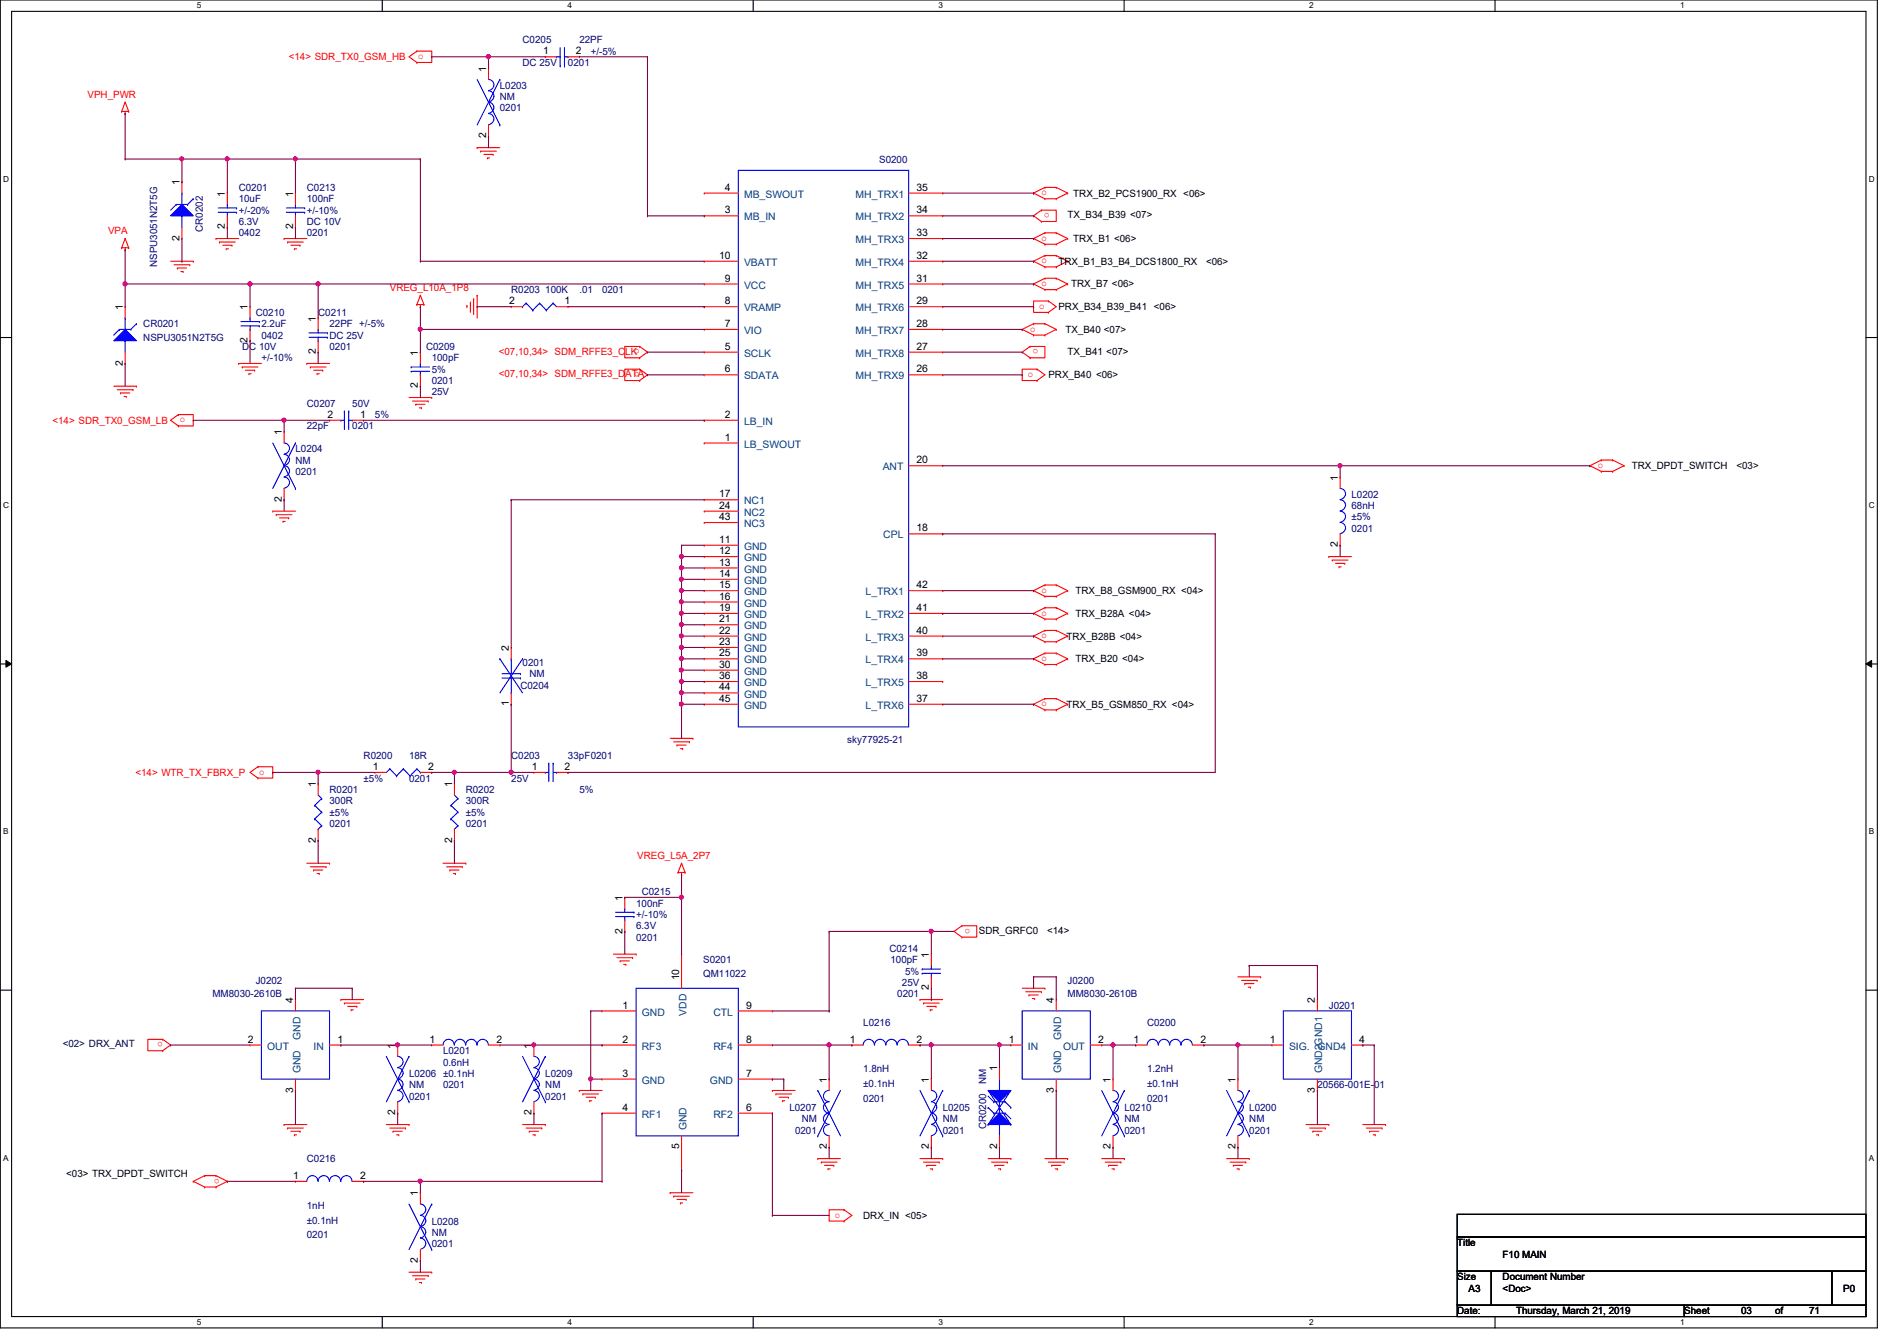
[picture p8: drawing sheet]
<svg xmlns="http://www.w3.org/2000/svg" width="297mm" height="210mm" viewBox="0 0 297 210" stroke-linecap="round" stroke-linejoin="round" font-family="sans-serif">
<defs><g id="words">
<g font-size="1.6" fill="#f00">
<text x="45.2" y="9.4">&lt;14&gt; SDR_TX0_GSM_HB</text>
<text x="65.5" y="9.2">o</text>
<text x="13.7" y="15.3">VPH_PWR</text>
<text x="163.1" y="30.6">o</text>
<text x="164.3" y="33.4" transform="rotate(180 164.3 33.4)">o</text>
<text x="16.9" y="36.7">VPA</text>
<text x="163.1" y="41.2">o</text>
<text x="163.1" y="37.7">o</text>
<text x="61" y="45.6">VREG_L10A_1P8</text>
<text x="163.1" y="44.8">o</text>
<text x="161.3" y="51.9">o</text>
<text x="162.7" y="48.3">o</text>
<text x="78.1" y="55.5">&lt;07,10,34&gt; SDM_RFFE3_CLK</text>
<text x="78.1" y="59.1">&lt;07,10,34&gt; SDM_RFFE3_DATA</text>
<text x="100.2" y="54.7" transform="rotate(180 100.2 54.7)">o</text>
<text x="100.2" y="58.3" transform="rotate(180 100.2 58.3)">o</text>
<text x="160.9" y="59">o</text>
<text x="162.6" y="54.7" transform="rotate(180 162.6 54.7)">o</text>
<text x="8.2" y="66.3">&lt;14&gt; SDR_TX0_GSM_LB</text>
<text x="28.1" y="66.1">o</text>
<text x="250.2" y="73.2">o</text>
<text x="163.1" y="92.8">o</text>
<text x="163.1" y="96.4">o</text>
<text x="163.1" y="99.9">o</text>
<text x="163.1" y="103.5">o</text>
<text x="163.1" y="110.6">o</text>
<text x="21.2" y="121.5">&lt;14&gt; WTR_TX_FBRX_P</text>
<text x="40.6" y="121.2">o</text>
<text x="99.8" y="134.5">VREG_L5A_2P7</text>
<text x="151.9" y="145.4" transform="rotate(180 151.9 145.4)">o</text>
<text x="25.5" y="163.2" transform="rotate(180 25.5 163.2)">o</text>
<text x="34.4" y="184.5" transform="rotate(180 34.4 184.5)">o</text>
<text x="130.7" y="190.6">o</text>
</g>
<g font-size="1.6">
<text x="76.1" y="11.2" transform="rotate(-90 76.1 11.2)">1</text>
<text x="85" y="8.5">1</text>
<text x="90.2" y="8.5">2</text>
<text x="76.1" y="21.7" transform="rotate(-90 76.1 21.7)">2</text>
<text x="28.1" y="29" transform="rotate(-90 28.1 29)">1</text>
<text x="113.5" y="29.8">4</text>
<text x="143.5" y="29.8">35</text>
<text x="35.2" y="35.9" transform="rotate(-90 35.2 35.9)">2</text>
<text x="35.2" y="30.8" transform="rotate(-90 35.2 30.8)">1</text>
<text x="45.9" y="35.9" transform="rotate(-90 45.9 35.9)">2</text>
<text x="45.9" y="30.8" transform="rotate(-90 45.9 30.8)">1</text>
<text x="113.5" y="33.4">3</text>
<text x="143.5" y="33.4">34</text>
<text x="167.2" y="34.2">TX_B34_B39 &lt;07&gt;</text>
<text x="168.1" y="30.8">TRX_B2_PCS1900_RX &lt;06&gt;</text>
<text x="28.1" y="37.7" transform="rotate(-90 28.1 37.7)">2</text>
<text x="112.6" y="40.5">10</text>
<text x="143.5" y="37">33</text>
<text x="143.5" y="40.5">32</text>
<text x="165.7" y="41.4">TRX_B1_B3_B4_DCS1800_RX</text>
<text x="168.1" y="37.9">TRX_B1 &lt;06&gt;</text>
<text x="188.8" y="41.4">&lt;06&gt;</text>
<text x="79.7" y="47.6">2</text>
<text x="88.4" y="47.6">1</text>
<text x="113.5" y="47.6">8</text>
<text x="113.5" y="44.1">9</text>
<text x="143.5" y="44.1">31</text>
<text x="143.5" y="47.6">29</text>
<text x="167.7" y="45">TRX_B7 &lt;06&gt;</text>
<text x="19.2" y="48.6" transform="rotate(-90 19.2 48.6)">1</text>
<text x="38.8" y="53.7" transform="rotate(-90 38.8 53.7)">2</text>
<text x="38.8" y="48.6" transform="rotate(-90 38.8 48.6)">1</text>
<text x="49.4" y="50.3" transform="rotate(-90 49.4 50.3)">1</text>
<text x="113.5" y="51.2">7</text>
<text x="143.5" y="51.2">28</text>
<text x="165.7" y="48.6">PRX_B34_B39_B41 &lt;06&gt;</text>
<text x="166.8" y="52.1">TX_B40 &lt;07&gt;</text>
<text x="19.2" y="57.2" transform="rotate(-90 19.2 57.2)">2</text>
<text x="49.4" y="55.5" transform="rotate(-90 49.4 55.5)">2</text>
<text x="65.4" y="55.7" transform="rotate(-90 65.4 55.7)">1</text>
<text x="113.5" y="54.7">5</text>
<text x="113.5" y="58.3">6</text>
<text x="143.5" y="54.7">27</text>
<text x="143.5" y="58.3">26</text>
<text x="164.2" y="59.2">PRX_B40 &lt;06&gt;</text>
<text x="167.2" y="55.5">TX_B41 &lt;07&gt;</text>
<text x="51.3" y="65.4">2</text>
<text x="56.4" y="65.4">1</text>
<text x="65.4" y="60.8" transform="rotate(-90 65.4 60.8)">2</text>
<text x="113.5" y="65.4">2</text>
<text x="44.1" y="68.1" transform="rotate(-90 44.1 68.1)">1</text>
<text x="113.5" y="69">1</text>
<text x="112.6" y="77.9">17</text>
<text x="143.5" y="72.5">20</text>
<text x="209.5" y="75.2" transform="rotate(-90 209.5 75.2)">1</text>
<text x="255.5" y="73.4">TRX_DPDT_SWITCH</text>
<text x="271.9" y="73.4">&lt;03&gt;</text>
<text x="44.1" y="78.6" transform="rotate(-90 44.1 78.6)">2</text>
<text x="112.6" y="79.6">24</text>
<text x="112.6" y="81.4">43</text>
<text x="143.5" y="83.2">18</text>
<text x="112.6" y="85">11</text>
<text x="112.6" y="86.7">12</text>
<text x="112.6" y="88.5">13</text>
<text x="209.5" y="85.7" transform="rotate(-90 209.5 85.7)">2</text>
<text x="112.6" y="90.3">14</text>
<text x="112.6" y="92.1">15</text>
<text x="112.6" y="93.9">16</text>
<text x="112.6" y="95.6">19</text>
<text x="143.5" y="92.1">42</text>
<text x="143.5" y="95.6">41</text>
<text x="168.4" y="93">TRX_B8_GSM900_RX &lt;04&gt;</text>
<text x="79.7" y="101.9" transform="rotate(-90 79.7 101.9)">2</text>
<text x="112.6" y="97.4">21</text>
<text x="112.6" y="99.2">22</text>
<text x="112.6" y="101">23</text>
<text x="143.5" y="99.2">40</text>
<text x="167" y="100.1">TRX_B28B &lt;04&gt;</text>
<text x="168.4" y="96.6">TRX_B28A &lt;04&gt;</text>
<text x="112.6" y="102.7">25</text>
<text x="112.6" y="104.5">30</text>
<text x="112.6" y="106.3">36</text>
<text x="143.5" y="102.7">39</text>
<text x="143.5" y="106.3">38</text>
<text x="168.4" y="103.7">TRX_B20 &lt;04&gt;</text>
<text x="79.7" y="110.6" transform="rotate(-90 79.7 110.6)">1</text>
<text x="112.6" y="108.1">44</text>
<text x="112.6" y="109.9">45</text>
<text x="143.5" y="109.9">37</text>
<text x="167" y="110.8">TRX_B5_GSM850_RX &lt;04&gt;</text>
<text x="49.4" y="123.2" transform="rotate(-90 49.4 123.2)">1</text>
<text x="58.4" y="120.5">1</text>
<text x="67.1" y="120.5">2</text>
<text x="70.8" y="123.2" transform="rotate(-90 70.8 123.2)">1</text>
<text x="83.3" y="120.5">1</text>
<text x="88.4" y="120.5">2</text>
<text x="49.4" y="131.9" transform="rotate(-90 49.4 131.9)">2</text>
<text x="70.8" y="131.9" transform="rotate(-90 70.8 131.9)">2</text>
<text x="97.4" y="141" transform="rotate(-90 97.4 141)">1</text>
<text x="97.4" y="146.1" transform="rotate(-90 97.4 146.1)">2</text>
<text x="145.5" y="149.9" transform="rotate(-90 145.5 149.9)">1</text>
<text x="153.3" y="146.2">SDR_GRFC0</text>
<text x="164" y="146.2">&lt;14&gt;</text>
<text x="106.3" y="153.5" transform="rotate(-90 106.3 153.5)">10</text>
<text x="145.5" y="155" transform="rotate(-90 145.5 155)">2</text>
<text x="45.9" y="157" transform="rotate(-90 45.9 157)">4</text>
<text x="97.5" y="157.9">1</text>
<text x="116.8" y="157.9">9</text>
<text x="165" y="157" transform="rotate(-90 165 157)">4</text>
<text x="205.9" y="157" transform="rotate(-90 205.9 157)">2</text>
<text x="38.8" y="163.2">2</text>
<text x="52.8" y="163.2">1</text>
<text x="61.9" y="164.1" transform="rotate(-90 61.9 164.1)">1</text>
<text x="67.3" y="163.2">1</text>
<text x="77.7" y="163.2">2</text>
<text x="83.2" y="164.1" transform="rotate(-90 83.2 164.1)">1</text>
<text x="97.5" y="163.2">2</text>
<text x="116.8" y="163.2">8</text>
<text x="133.1" y="163.2">1</text>
<text x="143.5" y="163.2">2</text>
<text x="156.1" y="167.7" transform="rotate(-90 156.1 167.7)">1</text>
<text x="157.9" y="163.2">1</text>
<text x="172" y="163.2">2</text>
<text x="177.5" y="163.2">1</text>
<text x="188" y="163.2">2</text>
<text x="198.8" y="163.2">1</text>
<text x="212.8" y="163.2">4</text>
<text x="45.9" y="171" transform="rotate(-90 45.9 171)">3</text>
<text x="97.5" y="168.5">3</text>
<text x="97.5" y="173.9">4</text>
<text x="116.8" y="173.9">6</text>
<text x="116.8" y="168.5">7</text>
<text x="129.5" y="169.5" transform="rotate(-90 129.5 169.5)">1</text>
<text x="145.5" y="169.5" transform="rotate(-90 145.5 169.5)">1</text>
<text x="165" y="171" transform="rotate(-90 165 171)">3</text>
<text x="173.9" y="169.5" transform="rotate(-90 173.9 169.5)">1</text>
<text x="193.5" y="169.5" transform="rotate(-90 193.5 169.5)">1</text>
<text x="205.9" y="171" transform="rotate(-90 205.9 171)">3</text>
<text x="61.9" y="174.6" transform="rotate(-90 61.9 174.6)">2</text>
<text x="83.2" y="174.6" transform="rotate(-90 83.2 174.6)">2</text>
<text x="106.3" y="179.9" transform="rotate(-90 106.3 179.9)">5</text>
<text x="129.5" y="179.9" transform="rotate(-90 129.5 179.9)">2</text>
<text x="145.5" y="179.9" transform="rotate(-90 145.5 179.9)">2</text>
<text x="156.1" y="179.9" transform="rotate(-90 156.1 179.9)">2</text>
<text x="173.9" y="179.9" transform="rotate(-90 173.9 179.9)">2</text>
<text x="193.5" y="179.9" transform="rotate(-90 193.5 179.9)">2</text>
<text x="10.4" y="184.2">&lt;03&gt; TRX_DPDT_SWITCH</text>
<text x="45.9" y="184.5">1</text>
<text x="56.4" y="184.5">2</text>
<text x="65.4" y="187.2" transform="rotate(-90 65.4 187.2)">1</text>
<text x="135.2" y="190.8">DRX_IN &lt;05&gt;</text>
<text x="65.4" y="197.7" transform="rotate(-90 65.4 197.7)">2</text>
<text x="228.2" y="195.1">Title</text>
<text x="235.3" y="196.8">F10 MAIN</text>
<text x="228.2" y="200.4">Size</text>
<text x="230" y="202.2">A3</text>
<text x="235.3" y="202.2">&lt;Doc&gt;</text>
<text x="235.3" y="200.4">Document Number</text>
<text x="288.6" y="202.2">P0</text>
<text x="228.2" y="205.7">Date:</text>
<text x="237.4" y="205.7">Thursday, March 21, 2019</text>
<text x="263.7" y="205.7">Sheet</text>
<text x="272.6" y="205.7">03</text>
<text x="278" y="205.7">of</text>
<text x="283.3" y="205.7">71</text>
</g>
<g font-size="1.6" fill="#000080">
<text x="81.8" y="10.3">DC 25V</text>
<text x="81.8" y="6.8">C0205</text>
<text x="88.9" y="10.3">0201</text>
<text x="90.7" y="6.8">22PF</text>
<text x="92.5" y="8.6">+/-5%</text>
<text x="78.3" y="13.9">L0203</text>
<text x="78.3" y="15.7">NM</text>
<text x="78.3" y="17.4">0201</text>
<text x="37.4" y="29.9">C0201</text>
<text x="48" y="29.9">C0213</text>
<text x="137.7" y="25.4">S0200</text>
<text x="37.4" y="31.7">10uF</text>
<text x="37.4" y="35.2">6.3V</text>
<text x="37.4" y="33.4">+/-20%</text>
<text x="48" y="31.7">100nF</text>
<text x="48" y="35.2">DC 10V</text>
<text x="48" y="33.4">+/-10%</text>
<text x="24.6" y="41.8" transform="rotate(-90 24.6 41.8)">NSPU3051N2T5G</text>
<text x="31.7" y="36.3" transform="rotate(-90 31.7 36.3)">CR0202</text>
<text x="37.4" y="37">0402</text>
<text x="48" y="37">0201</text>
<text x="80" y="45.9">R0203 100K</text>
<text x="90.7" y="45.9">.01</text>
<text x="94.3" y="45.9">0201</text>
<text x="22.4" y="51.2">CR0201</text>
<text x="22.4" y="53.3">NSPU3051N2T5G</text>
<text x="40" y="49.4">C0210</text>
<text x="40.9" y="51.2">2.2uF</text>
<text x="40.9" y="53">0402</text>
<text x="49.8" y="49.4">C0211</text>
<text x="51.6" y="51.2">22PF +/-5%</text>
<text x="51.6" y="53">DC 25V</text>
<text x="37.9" y="54.8">DC 10V</text>
<text x="40.9" y="56.6">+/-10%</text>
<text x="51.6" y="54.8">0201</text>
<text x="66.7" y="54.8">C0209</text>
<text x="67.6" y="56.6">100pF</text>
<text x="67.6" y="58.3">5%</text>
<text x="48" y="63.7">C0207</text>
<text x="55.2" y="63.7">50V</text>
<text x="58.7" y="65.4">5%</text>
<text x="67.6" y="60.1">0201</text>
<text x="67.6" y="61.9">25V</text>
<text x="46.3" y="70.8">L0204</text>
<text x="48" y="67.2">22pF</text>
<text x="55.2" y="67.2">0201</text>
<text x="46.3" y="72.6">NM</text>
<text x="46.3" y="74.3">0201</text>
<text x="211.6" y="77.9">L0202</text>
<text x="211.6" y="79.7">68nH</text>
<text x="211.6" y="81.4">±5%</text>
<text x="211.6" y="83.2">0201</text>
<text x="81.5" y="107.8">C0204</text>
<text x="81.8" y="104.2">0201</text>
<text x="82.9" y="106">NM</text>
<text x="56.9" y="118.8">R0200</text>
<text x="64" y="118.8">18R</text>
<text x="80" y="118.8">C0203</text>
<text x="88.9" y="118.8">33pF0201</text>
<text x="132.7" y="116.3">sky77925-21</text>
<text x="51.6" y="124.1">R0201</text>
<text x="51.6" y="125.9">300R</text>
<text x="56.9" y="122.3">±5%</text>
<text x="64" y="122.3">0201</text>
<text x="72.9" y="124.1">R0202</text>
<text x="72.9" y="125.9">300R</text>
<text x="80" y="122.3">25V</text>
<text x="90.7" y="124.1">5%</text>
<text x="51.6" y="127.7">±5%</text>
<text x="51.6" y="129.5">0201</text>
<text x="72.9" y="127.7">±5%</text>
<text x="72.9" y="129.5">0201</text>
<text x="99.6" y="141.9">100nF</text>
<text x="99.6" y="143.7">+/-10%</text>
<text x="100.5" y="140.1">C0215</text>
<text x="99.6" y="147.2">0201</text>
<text x="99.6" y="145.5">6.3V</text>
<text x="139.3" y="149">C0214</text>
<text x="40" y="154">J0202</text>
<text x="110.1" y="150.8">S0201</text>
<text x="110.1" y="152.9">QM11022</text>
<text x="139.4" y="150.8">100pF</text>
<text x="141.2" y="154.3">25V</text>
<text x="141.7" y="152.6">5%</text>
<text x="167.2" y="154">J0200</text>
<text x="33.3" y="156.1">MM8030-2610B</text>
<text x="135.2" y="160.6">L0216</text>
<text x="140.5" y="156.1">0201</text>
<text x="167.2" y="156.1">MM8030-2610B</text>
<text x="179.6" y="160.6">C0200</text>
<text x="208.1" y="157.9">J0201</text>
<text x="69.4" y="165">L0201</text>
<text x="69.4" y="166.8">0.6nH</text>
<text x="135.2" y="167.9">1.8nH</text>
<text x="179.6" y="167.9">1.2nH</text>
<text x="64" y="168.6">L0206 ±0.1nH</text>
<text x="64" y="170.3">NM</text>
<text x="64" y="172.1">0201</text>
<text x="69.4" y="170.3">0201</text>
<text x="85.4" y="168.6">L0209</text>
<text x="85.4" y="170.3">NM</text>
<text x="85.4" y="172.1">0201</text>
<text x="123.6" y="173.9">L0207</text>
<text x="135.2" y="170.2">±0.1nH</text>
<text x="135.2" y="172.5">0201</text>
<text x="147.6" y="173.9">L0205</text>
<text x="154.4" y="169.6" transform="rotate(-90 154.4 169.6)">NM</text>
<text x="176.1" y="173.9">L0210</text>
<text x="179.6" y="170.2">±0.1nH</text>
<text x="179.6" y="172.5">0201</text>
<text x="195.6" y="173.9">L0200</text>
<text x="206.3" y="170.3">20566-001E-01</text>
<text x="124.5" y="177.5">0201</text>
<text x="125.6" y="175.7">NM</text>
<text x="147.6" y="175.7">NM</text>
<text x="147.6" y="177.5">0201</text>
<text x="154.4" y="176.7" transform="rotate(-90 154.4 176.7)">CR0200</text>
<text x="176.1" y="175.7">NM</text>
<text x="176.1" y="177.5">0201</text>
<text x="195.6" y="175.7">NM</text>
<text x="195.6" y="177.5">0201</text>
<text x="48" y="181.9">C0216</text>
<text x="48" y="189.2">1nH</text>
<text x="48" y="191.5">±0.1nH</text>
<text x="67.6" y="191.7">L0208</text>
<text x="48" y="193.8">0201</text>
<text x="67.6" y="193.5">NM</text>
<text x="67.6" y="195.2">0201</text>
</g>
<g font-size="1.6" fill="#004080">
<text x="116.5" y="34.5">MB_IN</text>
<text x="116.5" y="30.9">MB_SWOUT</text>
<text x="134" y="30.9">MH_TRX1</text>
<text x="134" y="34.5">MH_TRX2</text>
<text x="116.5" y="41.6">VBATT</text>
<text x="134" y="38.1">MH_TRX3</text>
<text x="134" y="41.6">MH_TRX4</text>
<text x="116.5" y="45.2">VCC</text>
<text x="134" y="45.2">MH_TRX5</text>
<text x="116.5" y="52.3">VIO</text>
<text x="116.5" y="48.7">VRAMP</text>
<text x="134" y="48.7">MH_TRX6</text>
<text x="134" y="52.3">MH_TRX7</text>
<text x="116.5" y="55.8">SCLK</text>
<text x="116.5" y="59.4">SDATA</text>
<text x="134" y="55.8">MH_TRX8</text>
<text x="134" y="59.4">MH_TRX9</text>
<text x="116.5" y="70.1">LB_SWOUT</text>
<text x="116.5" y="66.5">LB_IN</text>
<text x="138.2" y="73.6">ANT</text>
<text x="116.5" y="79">NC1</text>
<text x="116.5" y="80.7">NC2</text>
<text x="116.5" y="82.5">NC3</text>
<text x="116.5" y="86.1">GND</text>
<text x="116.5" y="87.8">GND</text>
<text x="116.5" y="89.6">GND</text>
<text x="138.3" y="84.3">CPL</text>
<text x="116.5" y="91.4">GND</text>
<text x="116.5" y="93.2">GND</text>
<text x="116.5" y="95">GND</text>
<text x="135.5" y="93.2">L_TRX1</text>
<text x="116.5" y="96.7">GND</text>
<text x="116.5" y="98.5">GND</text>
<text x="116.5" y="100.3">GND</text>
<text x="135.5" y="96.7">L_TRX2</text>
<text x="135.5" y="100.3">L_TRX3</text>
<text x="116.5" y="102.1">GND</text>
<text x="116.5" y="103.8">GND</text>
<text x="116.5" y="105.6">GND</text>
<text x="116.5" y="107.4">GND</text>
<text x="135.5" y="103.8">L_TRX4</text>
<text x="135.5" y="107.4">L_TRX5</text>
<text x="116.5" y="109.2">GND</text>
<text x="116.5" y="111">GND</text>
<text x="135.5" y="111">L_TRX6</text>
<text x="100.5" y="159">GND</text>
<text x="107.5" y="159" transform="rotate(-90 107.5 159)">VDD</text>
<text x="111.7" y="159">CTL</text>
<text x="41.8" y="164.3">OUT</text>
<text x="47" y="162.8" transform="rotate(-90 47 162.8)">GND</text>
<text x="49.1" y="164.3">IN</text>
<text x="100.5" y="164.3">RF3</text>
<text x="111.7" y="164.3">RF4</text>
<text x="160.9" y="164.3">IN</text>
<text x="166.2" y="162.8" transform="rotate(-90 166.2 162.8)">GND</text>
<text x="166.5" y="164.3">OUT</text>
<text x="201.8" y="164.3">SIG.</text>
<text x="206.3" y="164.3">GND4</text>
<text x="47" y="168" transform="rotate(-90 47 168)">GND</text>
<text x="100.5" y="169.6">GND</text>
<text x="111.2" y="169.6">GND</text>
<text x="166.2" y="168" transform="rotate(-90 166.2 168)">GND</text>
<text x="207" y="168" transform="rotate(-90 207 168)">GND2GND1</text>
<text x="100.5" y="175">RF1</text>
<text x="107.5" y="176.9" transform="rotate(-90 107.5 176.9)">GND</text>
<text x="111.7" y="175">RF2</text>
</g>
<text font-size="1.6" fill="#000040" x="9.8" y="164">&lt;02&gt; DRX_ANT</text>
<g font-size="1.3">
<text x="30.8" y="1.3">5</text>
<text x="88.9" y="1.3">4</text>
<text x="146.9" y="1.3">3</text>
<text x="205" y="1.3">2</text>
<text x="263.1" y="1.3">1</text>
<text x=".5" y="28.4">D</text>
<text x="292.6" y="28.4">D</text>
<text x=".5" y="79.5">C</text>
<text x="292.6" y="79.5">C</text>
<text x=".5" y="130.6">B</text>
<text x="292.6" y="130.6">B</text>
<text x=".5" y="181.7">A</text>
<text x="292.6" y="181.7">A</text>
<text x="30.8" y="207.4">5</text>
<text x="88.9" y="207.4">4</text>
<text x="146.9" y="207.4">3</text>
<text x="205" y="207.4">2</text>
<text x="263.1" y="207.4">1</text>
</g>
</g></defs>
<path d="M0 0h294v207.9h-294zM1.8 1.8h290.4v204.3h-290.4z" fill="none" stroke="#000" stroke-width=".17"/>
<g fill="#fff">
<path d="M30.8 .2h.7v1.4h-.7z"/>
<path d="M30.8 206.2h.7v1.4h-.7z"/>
</g>
<path d="M59.9 0v1.8M59.9 206.1v1.8" fill="none" stroke="#000" stroke-width=".17"/>
<g fill="#fff">
<path d="M88.9 .2h.6v1.4h-.6z"/>
<path d="M88.9 206.2h.6v1.4h-.6z"/>
</g>
<path d="M117.9 0v1.8M117.9 206.1v1.8" fill="none" stroke="#000" stroke-width=".17"/>
<g fill="#fff">
<path d="M146.9 .2h.7v1.4h-.7z"/>
<path d="M146.9 206.2h.7v1.4h-.7z"/>
</g>
<path d="M176 0v1.8M176 206.1v1.8" fill="none" stroke="#000" stroke-width=".17"/>
<g fill="#fff">
<path d="M205 .2h.7v1.4h-.7z"/>
<path d="M205 206.2h.7v1.4h-.7z"/>
</g>
<path d="M234.1 0v1.8M234.1 206.1v1.8" fill="none" stroke="#000" stroke-width=".17"/>
<g fill="#fff">
<path d="M263.1 .2h.7v1.4h-.7z"/>
<path d="M263.1 206.2h.7v1.4h-.7z"/>
<path d="M.5 27.3h.9v1.4h-.9z"/>
<path d="M292.6 27.3h.9v1.4h-.9z"/>
<path d="M.5 78.4h.9v1.4h-.9z"/>
<path d="M292.6 78.4h.9v1.4h-.9z"/>
</g>
<path d="M0 52.8h1.8M292.2 52.8h1.8" fill="none" stroke="#000" stroke-width=".17"/>
<g fill="#fff">
<path d="M.5 129.5h.8v1.4h-.8z"/>
<path d="M292.6 129.5h.9v1.4h-.9z"/>
</g>
<path d="M0 103.9h1.8M292.2 103.9h1.8" fill="none" stroke="#000" stroke-width=".17"/>
<path d="M.9 103.4l.9 .5-.9 .5zM292.2 103.9l.9-.5v1z" fill="#000"/>
<path d="M.9 103.4l.9 .5-.9 .5zM292.2 103.9l.9-.5v1z" fill="none" stroke="#000" stroke-width=".16"/>
<g fill="#fff">
<path d="M.5 180.5h.8v1.4h-.8z"/>
<path d="M292.6 180.5h.9v1.4h-.9z"/>
</g>
<path d="M0 155h1.8M292.2 155h1.8M228.2 190.1h64v3.5h-64zM228.2 193.6h64v5.4h-64zM228.2 199h5.3v5.3h-5.3zM233.5 199h53.3v5.3h-53.3zM286.8 199h5.4v5.3h-5.4zM228.2 204.3h35.5v1.8h-35.5zM263.7 204.3h28.5v1.8h-28.5z" fill="none" stroke="#000" stroke-width=".17"/>
<g fill="none" stroke="#f00" stroke-width=".17">
<path d="M19 17.4h.1M19 17.4h1.1M19.6 17.8h.1M19.6 16h.1M19.6 17.4v.4M19.6 16l-.6 1.4M19.6 16l.5 1.4M20.1 17.4h.1M65.3 8h.1M65.3 9.8h.1M65.3 8h2.3v1.8h-2.3M65.3 8l-1.3 .9 1.3 .9"/>
<path d="M19 38.8h.1M19 38.8h1.1M19.6 39.1h.1M19.6 37.3h.1M19.6 38.8v.3M19.6 37.3l.5 1.5M19.6 37.3l-.6 1.5M20.1 38.8h.1M33.8 37.3h.1M33.8 37.3h3.6M34.4 37.9h.1M34.4 37.9h2.4"/>
<path d="M34.9 38.4h1.4M35.4 38.9h.1M35.4 38.9h.4M36.3 38.4h.1M44.5 37.3h.1M44.5 37.3h3.5M45 37.9h.1M45 37.9h2.5M45.5 38.4h1.5M46.1 38.9h.1M46.1 38.9h.3M46.3 30.2h.1"/>
<path d="M46.3 35.6h.1M46.3 30.2v1.8M46.3 33.8v1.8M47 38.4h.1M74.7 23.1h.1M74.7 23.1h3.6M75.3 23.7h.1M75.3 23.7h2.4M75.8 24.2h1.4M76.3 24.7h.1M76.3 24.7h.4M77.2 24.2h.1"/>
<path d="M161.8 30.2h.1M161.8 37.3h.1M161.8 30.2l1.8 .9M161.8 37.3l1.8 .9M163.1 34.7h.1M163.1 32.9h.1M163.1 32.9h2.3v1.8h-2.3M163.1 32.9l-1.3 .9 1.3 .9M163.6 29.3h.1M163.6 31.1h.1M163.6 36.4h.1M163.6 38.2h.1"/>
<path d="M163.6 29.3l-1.8 .9M163.6 29.3h1.8M163.6 31.1h1.8M163.6 36.4l-1.8 .9M163.6 36.4h1.8M163.6 38.2h1.8M165.4 29.3h.1M165.4 31.1h.1M165.4 36.4h.1M165.4 38.2h.1M165.4 29.3l1.8 .9M165.4 36.4l1.8 .9"/>
<path d="M167.2 30.2h.1M167.2 37.3h.1M167.2 30.2l-1.8 .9M167.2 37.3l-1.8 .9M26.7 40.9h3.6M27.3 41.4h2.4M27.8 42h.1M27.8 42h1.4M28.3 42.5h.4M28.7 42.5h.1M29.7 41.4h.1M30.3 40.9h.1"/>
<path d="M37.4 56.9h.1M37.4 56.9h3.5M37.9 57.4h.1M37.9 57.4h2.5M38.4 58h1.5M39 58.5h.1M39 58.5h.3M39.9 58h.1M48 56.9h.1M48 56.9h3.6M48.6 57.4h.1M48.6 57.4h2.5"/>
<path d="M49.1 58h1.4M49.7 58.5h.1M49.7 58.5h.3M49.8 49.8h.1M49.8 55.1h.1M49.8 49.8v1.8M49.8 53.3v1.8M50.5 58h.1M65.3 47.7h.1M65.3 47.7h1.1M65.8 48h.1M65.8 46.2h.1"/>
<path d="M65.8 47.7v.3M65.8 46.2l.6 1.5M65.8 46.2l-.5 1.5M66.4 47.7h.1M73.1 47.8h.1M73.1 47.8v.4M73.7 48.7h.1M73.7 47.3v1.4M74.2 46.8h.1M74.2 46.8v2.4M74.7 46.2h.1M74.7 46.2v3.6"/>
<path d="M100.2 56h.1M100.2 54.2h.1M100.2 54.2h-2.4v1.8h2.4M100.2 59.6h.1M100.2 57.8h.1M100.2 57.8h-2.4v1.8h2.4M100.2 54.2l1.2 .9-1.2 .9M100.2 57.8l1.2 .9-1.2 .9M160.1 51.6h.1M160.1 51.6l1.7 .9M161.3 56h.1M161.3 54.2h.1"/>
<path d="M161.3 54.2h2.3v1.8h-2.3M161.3 54.2l-1.2 .9 1.2 .9M161.8 50.7h.1M161.8 52.5h.1M161.8 40.9h.1M161.8 44.4h.1M161.8 50.7l-1.7 .9M161.8 50.7h1.8M161.8 52.5h1.8M161.8 40.9l1.8 .9M161.8 44.4l1.8 .9M162.4 57.8h.1"/>
<path d="M162.4 59.6h.1M162.4 57.8h-2.3v1.8h2.3M162.4 57.8l1.2 .9-1.2 .9M163.6 50.7h.1M163.6 52.5h.1M163.6 40h.1M163.6 41.8h.1M163.6 43.6h.1M163.6 45.3h.1M163.6 50.7l1.8 .9M163.6 40l-1.8 .9M163.6 40h1.8"/>
<path d="M163.6 41.8h1.8M163.6 43.6l-1.8 .8M163.6 43.6h1.8M163.6 45.3h1.8M164.2 47.1h.1M164.2 48.9h.1M164.2 47.1h-2.4v1.8h2.4M164.2 47.1l1.2 .9-1.2 .9M165.4 51.6h.1M165.4 40h.1M165.4 41.8h.1M165.4 43.6h.1"/>
<path d="M165.4 45.3h.1M165.4 51.6l-1.8 .9M165.4 40l1.8 .9M165.4 43.6l1.8 .8M167.2 40.9h.1M167.2 44.4h.1M167.2 40.9l-1.8 .9M167.2 44.4l-1.8 .9M17.8 60.5h3.6M18.4 61h2.4M18.9 61.5h.1M18.9 61.5h1.4"/>
<path d="M19.4 62.1h.4M19.8 62.1h.1M20.8 61h.1M21.4 60.5h.1M27.9 64.9h.1M27.9 66.7h.1M27.9 64.9h2.4v1.8h-2.4M27.9 64.9l-1.2 .9 1.2 .9M51.6 65.8h.1M51.6 65.8h1.8M55.2 65.8h1.7M56.9 65.8h.1"/>
<path d="M64 62.2h3.6M64.6 62.8h2.5M65.1 63.3h.1M65.1 63.3h1.4M65.7 63.8h.3M66 63.8h.1M67.1 62.8h.1M67.6 62.2h.1M209.8 74.7h.1M209.8 74.7v1.8M249 72.9h.1M249 72.9l1.7 .9"/>
<path d="M250.7 72h.1M250.7 73.8h.1M250.7 72l-1.7 .9M250.7 72h1.8M250.7 73.8h1.8M252.5 72h.1M252.5 73.8h.1M252.5 72l1.8 .9M254.3 72.9h.1M254.3 72.9l-1.8 .9M42.7 80h.1M42.7 80h3.6"/>
<path d="M43.3 80.6h.1M43.3 80.6h2.4M43.8 81.1h1.4M44.3 81.6h.1M44.3 81.6h.4M45.2 81.1h.1M161.8 92.5h.1M161.8 96h.1M161.8 99.6h.1M161.8 92.5l1.8 .8M161.8 96l1.8 .9M161.8 99.6l1.8 .9"/>
<path d="M163.6 91.6h.1M163.6 93.3h.1M163.6 95.1h.1M163.6 96.9h.1M163.6 98.7h.1M163.6 91.6l-1.8 .9M163.6 91.6h1.8M163.6 93.3h1.8M163.6 95.1l-1.8 .9M163.6 95.1h1.8M163.6 96.9h1.8M163.6 98.7l-1.8 .9"/>
<path d="M163.6 98.7h1.8M165.4 91.6h.1M165.4 93.3h.1M165.4 95.1h.1M165.4 96.9h.1M165.4 98.7h.1M165.4 91.6l1.8 .9M165.4 95.1l1.8 .9M165.4 98.7l1.8 .9M167.2 92.5h.1M167.2 96h.1M167.2 99.6h.1"/>
<path d="M167.2 92.5l-1.8 .8M167.2 96l-1.8 .9M167.2 99.6l-1.8 .9M208.1 87.1h.1M208.1 87.1h3.5M208.6 87.7h.1M208.6 87.7h2.5M209.1 88.2h1.5M209.7 88.7h.1M209.7 88.7h.3M209.8 85.3h.1M209.8 83.6v1.7"/>
<path d="M210.6 88.2h.1M104.9 115.6h3.6M105.5 116.1h2.4M106 116.6h.1M106 116.6h1.4M106.5 117.2h.4M106.9 117.2h.1M107.9 116.1h.1M108.5 115.6h.1M161.8 103.1h.1M161.8 110.2h.1M161.8 103.1l1.8 .9"/>
<path d="M161.8 110.2l1.8 .9M163.6 102.2h.1M163.6 104h.1M163.6 100.5h.1M163.6 109.3h.1M163.6 111.1h.1M163.6 102.2l-1.8 .9M163.6 102.2h1.8M163.6 104h1.8M163.6 100.5h1.8M163.6 109.3l-1.8 .9M163.6 109.3h1.8"/>
<path d="M163.6 111.1h1.8M165.4 102.2h.1M165.4 104h.1M165.4 100.5h.1M165.4 109.3h.1M165.4 111.1h.1M165.4 102.2l1.8 .9M165.4 109.3l1.8 .9M167.2 103.1h.1M167.2 110.2h.1M167.2 103.1l-1.8 .9M167.2 110.2l-1.8 .9"/>
<path d="M40.4 120h.1M40.4 121.8h.1M40.4 120h2.3v1.8h-2.3M40.4 120l-1.2 .9 1.2 .9M48 135.1h3.6M48.6 135.7h2.5M49.1 136.2h.1M49.1 136.2h1.4M49.7 136.7h.3M49.8 122.7h.1M49.8 131.6h.1M49.8 122.7v1.8"/>
<path d="M49.8 129.8v1.8M50 136.7h.1M51.1 135.7h.1M51.6 135.1h.1M69.4 135.1h3.5M69.9 135.7h2.5M70.4 136.2h.1M70.4 136.2h1.5M71 136.7h.3M71.3 136.7h.1M72.4 135.7h.1M72.9 135.1h.1"/>
<path d="M106.2 136.6h.1M106.2 136.6h1.1M106.7 136.9h.1M106.7 135.1h.1M106.7 136.6v.3M106.7 135.1l.6 1.5M106.7 135.1l-.5 1.5M107.3 136.6h.1M53.4 156.5h.1M53.4 156.5h3.5M53.9 157h.1M53.9 157h2.5"/>
<path d="M54.4 157.5h1.5M55 158.1h.1M55 158.1h.3M55.9 157.5h.1M94.3 158.2h.1M94.3 158.2h5.3M96.1 149.4h3.5M96.6 149.9h2.5M97.1 150.4h.1M97.1 150.4h1.4M97.7 151h.3M97.8 140.5h.1"/>
<path d="M97.8 145.8h.1M97.8 140.5v1.7M97.8 144v1.8M98 151h.1M99.1 149.9h.1M99.6 149.4h.1M106.7 149.4h.1M106.7 149.4v5.3M115.6 158.2h5.3M120.9 158.2h.1M144.1 156.5h.1M144.1 156.5h3.5"/>
<path d="M144.6 157h.1M144.6 157h2.5M145.1 157.5h1.5M145.7 158.1h.1M145.7 158.1h.3M146.6 157.5h.1M150.6 146.7h.1M150.6 144.9h.1M150.6 144.9h2.3v1.8h-2.3M150.6 144.9l-1.2 .9 1.2 .9M160.1 154.7h3.5M160.6 155.2h2.5"/>
<path d="M161.1 155.7h.1M161.1 155.7h1.5M161.7 156.3h.3M162 156.3h.1M163.1 155.2h.1M163.6 154.7h.1M193.8 152.9h3.6M194.4 153.5h2.4M194.9 154h.1M194.9 154h1.4M195.4 154.5h.4M195.8 154.5h.1"/>
<path d="M196.8 153.5h.1M197.4 152.9h.1M25.5 164.5h.1M25.5 162.7h.1M25.5 162.7h-2.3v1.8h2.3M25.5 162.7l1.2 .9-1.2 .9M44.5 176h.1M44.5 176h3.5M45 176.6h.1M45 176.6h2.5M45.5 177.1h1.5M46.1 177.6h.1"/>
<path d="M46.1 177.6h.3M47 177.1h.1M60.5 176h3.5M61 176.6h2.5M61.5 177.1h.1M61.5 177.1h1.5M62.1 177.6h.3M62.4 177.6h.1M63.5 176.6h.1M64 176h.1M81.8 176h3.6M82.4 176.6h2.4"/>
<path d="M82.9 177.1h.1M82.9 177.1h1.4M83.4 177.6h.4M83.8 177.6h.1M84.8 176.6h.1M85.4 176h.1M90.7 170.7h.1M90.7 170.7h3.6M91.3 171.2h.1M91.3 171.2h2.4M91.8 171.7h1.4M92.3 172.3h.1"/>
<path d="M92.3 172.3h.4M93.2 171.7h.1M94.3 163.6h.1M94.3 168.9h.1M94.3 174.2h.1M94.3 163.6h5.3M94.3 168.9h5.3M94.3 174.2h5.3M106.7 177.8v5.3M115.6 163.6h5.3M115.6 168.9h5.3M115.6 174.2h5.3"/>
<path d="M120.9 170.7h.1M120.9 174.2h.1M120.9 168.9h.1M120.9 163.6h.1M120.9 170.7h3.6M121.5 171.2h.1M121.5 171.2h2.4M122 171.7h1.4M122.6 172.3h.1M122.6 172.3h.3M123.4 171.7h.1M145.8 168.9h.1"/>
<path d="M145.8 179.6h.1M145.8 168.9v1.8M145.8 177.8v1.8M174.3 168.9h.1M174.3 179.6h.1M174.3 168.9v1.8M174.3 177.8v1.8M204.5 176h3.6M205.1 176.6h2.4M205.6 177.1h.1M205.6 177.1h1.4M206.1 177.6h.4"/>
<path d="M206.5 177.6h.1M207.5 176.6h.1M208.1 176h.1M213.4 176h3.6M213.9 176.6h2.5M214.5 177.1h.1M214.5 177.1h1.4M215 177.6h.3M215.3 177.6h.1M216.4 176.6h.1M217 176h.1M30.3 184.9h.1"/>
<path d="M30.3 184.9l1.7 .9M32 185.8h.1M32 184h.1M32 185.8h1.8M32 184l-1.7 .9M32 184h1.8M33.8 185.8h.1M33.8 184h.1M33.8 184l1.8 .9M35.6 184.9h.1M35.6 184.9l-1.8 .9M64 199.1h3.6"/>
<path d="M64.6 199.7h2.5M67.1 199.7h.1M67.6 199.1h.1M104.9 186.7h.1M104.9 186.7h3.6M105.5 187.2h.1M105.5 187.2h2.4M106 187.7h1.4M106.5 188.3h.1M106.5 188.3h.4M106.7 183.1h.1M107.4 187.7h.1"/>
<path d="M128.1 181.4h.1M128.1 181.4h3.5M128.6 181.9h.1M128.6 181.9h2.5M129.1 182.4h1.5M129.7 183h.1M129.7 183h.3M130.6 182.4h.1M132.2 189.4h.1M132.2 191.1h.1M132.2 189.4h-2.4v1.7h2.4M132.2 189.4l1.2 .8-1.2 .9"/>
<path d="M144.1 181.4h3.5M144.6 181.9h2.5M145.1 182.4h.1M145.1 182.4h1.5M145.7 183h.3M146 183h.1M147.1 181.9h.1M147.6 181.4h.1M154.7 181.4h3.6M155.3 181.9h2.4M155.8 182.4h.1M155.8 182.4h1.4"/>
<path d="M156.3 183h.4M156.7 183h.1M157.7 181.9h.1M158.3 181.4h.1M163.6 181.4h3.6M164.2 181.9h2.4M164.7 182.4h.1M164.7 182.4h1.4M165.2 183h.4M165.6 183h.1M166.6 181.9h.1M167.2 181.4h.1"/>
<path d="M172.5 181.4h3.6M173.1 181.9h2.4M173.6 182.4h.1M173.6 182.4h1.4M174.1 183h.4M174.5 183h.1M175.5 181.9h.1M176.1 181.4h.1M192.1 181.4h3.5M192.6 181.9h2.5M193.1 182.4h.1M193.1 182.4h1.5"/>
<path d="M193.7 183h.3M194 183h.1M195.1 181.9h.1M195.6 181.4h.1M65.1 200.2h.1M65.1 200.2h1.4M65.7 200.7h.3M66 200.7h.1"/>
</g>
<g fill="none" stroke="#00f" stroke-width=".17">
<path d="M44.8 32.6h2.9M44.8 33.2h2.9M46.3 32h.1M46.3 33.8h.1M46.3 32v.6M46.3 33.2v.6M47.7 32.6h.1M47.7 33.2h.1M48.4 52.1h2.9M48.4 52.8h2.9M49.8 51.6h.1M49.8 53.3h.1"/>
<path d="M49.8 51.6v.5M49.8 52.8v.5M51.3 52.1h.1M51.3 52.8h.1M53.4 65.8h.1M53.4 65.8h.5M53.9 64.3h.1M53.9 64.3v2.9M54.6 64.3h.1M54.6 64.3v2.9M54.6 65.8h.6M55.2 65.8h.1"/>
<path d="M209.8 76.5a.87 .87 0 0 1 .9 .8 .87 .87 0 0 1-.9 .9M209.8 78.2a.87 .87 0 0 1 .9 .9 .87 .87 0 0 1-.9 .9M209.8 80a.87 .87 0 0 1 .9 .9 .87 .87 0 0 1-.9 .8M209.8 81.8a.87 .87 0 0 1 .9 .9 .87 .87 0 0 1-.9 .8M49.3 126.1h.1M49.3 128.2h.1M49.3 126.1l1.1 1M49.3 128.2l1.1 1M49.8 129.8h.1M49.8 124.5l.6 .5M50.4 125h.1M50.4 127.1h.1"/>
<path d="M50.4 129.2h.1M50.4 125l-1.1 1.1M50.4 127.1l-1.1 1.1M50.4 129.2l-.6 .6M96.4 142.8h2.9M96.4 143.5h2.9M97.8 142.2h.1M97.8 144h.1M97.8 142.2v.6M97.8 143.5v.5M99.3 142.8h.1M99.3 143.5h.1"/>
<path d="M99.6 154.7h16v23.1h-16zM144.1 170.7l3.5 7.1M145.8 170.7a.87 .87 0 0 1 .9 .9 .87 .87 0 0 1-.9 .8M145.8 172.5a.87 .87 0 0 1 .9 .8 .87 .87 0 0 1-.9 .9M145.8 174.2a.87 .87 0 0 1 .9 .9 .87 .87 0 0 1-.9 .9M145.8 176a.87 .87 0 0 1 .9 .9 .87 .87 0 0 1-.9 .9M147.6 170.7h.1M147.6 177.8h.1M147.6 170.7l-3.5 7.1M172.5 170.7l3.6 7.1M174.3 170.7a.87 .87 0 0 1 .8 .9 .87 .87 0 0 1-.8 .8M174.3 172.5a.87 .87 0 0 1 .8 .8 .87 .87 0 0 1-.8 .9"/>
<path d="M174.3 174.2a.87 .87 0 0 1 .8 .9 .87 .87 0 0 1-.8 .9M174.3 176a.87 .87 0 0 1 .8 .9 .87 .87 0 0 1-.8 .9M176.1 170.7h.1M176.1 177.8h.1M176.1 170.7l-3.6 7.1"/>
</g>
<path d="M17.8 53.3l1.8-1.7 1.8 1.7z" fill="#00f"/>
<g fill="none" stroke="#00f" stroke-width=".17">
<path d="M17.8 53.3l1.8-1.7 1.8 1.7zM18.7 51.6h.1M18.7 51.6l-.9 .9M18.7 51.6h1.8M19.6 53.3h.1M19.6 49.8h.1M19.6 49.8v1.8M19.6 53.3v1.8M20.5 51.6h.1M21.4 50.7h.1M21.4 50.7l-.9 .9M144.4 151.7h.1"/>
<path d="M144.4 152.4h.1M144.4 151.7h2.9M144.4 152.4h2.9M145.8 151.1h.1M145.8 152.9h.1M145.8 151.1v.6M145.8 152.4v.5"/>
</g>
<path d="M19.6 56.9h.1M19.6 48h.1M19.6 48v1.8M19.6 55.1v1.8M145.8 149.4h.1M145.8 154.7h.1M145.8 149.4v1.7M145.8 152.9v1.8" fill="none" stroke="#f00" stroke-width=".17"/>
<path d="M154.7 170.7h3.6l-1.8 1.8z" fill="#00f"/>
<path d="M154.7 170.7h3.6l-1.8 1.8zM154.7 171.6l.9 .9M155.6 172.5h.1M155.6 172.5h1.8M156.5 170.7h.1M156.5 174.2h.1M156.5 168.9v1.8M156.5 172.5v1.7M157.4 172.5h.1M157.4 172.5l.9 .9M158.3 173.4h.1" fill="none" stroke="#00f" stroke-width=".17"/>
<path d="M154.7 176l1.8-1.8 1.8 1.8z" fill="#00f"/>
<g fill="none" stroke="#00f" stroke-width=".17">
<path d="M34.2 32.6h2.8M34.2 33.2h2.8M35.6 32h.1M35.6 33.8h.1M35.6 32v.6M35.6 33.2v.6M37 32.6h.1M37 33.2h.1M37.7 50.3h2.9M37.7 51h2.9M39.2 49.8h.1M39.2 51.6h.1"/>
<path d="M39.2 49.8v.5M39.2 51v.6M40.6 50.3h.1M40.6 51h.1M64.4 57.4h.1M64.4 58.1h.1M64.4 57.4h2.9M64.4 58.1h2.9M65.8 56.9h.1M65.8 58.7h.1M65.8 56.9v.5M65.8 58.1v.6"/>
<path d="M81.8 48h.1M82.4 47.5h.1M82.4 47.5l1 1.1M82.4 47.5l-.6 .5M83.4 48.6h.1M84.5 47.5h.1M84.5 47.5l1.1 1.1M84.5 47.5l-1.1 1.1M85.6 48.6h.1M86.6 47.5h.1M86.6 47.5l.6 .5M86.6 47.5l-1 1.1"/>
<path d="M42.7 69.3l3.6 7.2M44.5 69.3a.87 .87 0 0 1 .8 .9 .87 .87 0 0 1-.8 .9M44.5 71.1a.87 .87 0 0 1 .8 .9 .87 .87 0 0 1-.8 .9M44.5 72.9a.87 .87 0 0 1 .8 .9 .87 .87 0 0 1-.8 .8M44.5 74.7a.87 .87 0 0 1 .8 .8 .87 .87 0 0 1-.8 .9M46.3 69.3h.1M46.3 76.5h.1M46.3 69.3l-3.6 7.2M85.9 119.5h.1M85.9 119.5v2.8M86.6 119.5h.1M86.6 119.5v2.8"/>
<path d="M61 120.4h.1M61 120.4l-.5 .5M61 120.4l1.1 1.1M62.1 121.5h.1M63.2 120.4h.1M63.2 120.4l-1.1 1.1M63.2 120.4l1 1.1M64.2 121.5h.1M65.3 120.4h.1M65.3 120.4l-1.1 1.1M65.3 120.4l.5 .5M65.8 120.9h.1"/>
<path d="M70.6 126.1h.1M70.6 128.2h.1M70.6 126.1l1.1 1M70.6 128.2l1.1 1M71.2 129.8h.1M71.2 124.5l.5 .5M71.7 125h.1M71.7 127.1h.1M71.7 129.2h.1M71.7 125l-1.1 1.1M71.7 127.1l-1.1 1.1M71.7 129.2l-.5 .6"/>
<path d="M85.4 120.9h.1M85.4 120.9h.5M86.6 120.9h.6M87.2 120.9h.1M160.1 158.2h10.6v10.7h-10.6zM60.5 165.4l3.5 7.1M62.3 165.4a.87 .87 0 0 1 .8 .8 .87 .87 0 0 1-.8 .9M62.3 167.1a.87 .87 0 0 1 .8 .9 .87 .87 0 0 1-.8 .9M62.3 168.9a.87 .87 0 0 1 .8 .9 .87 .87 0 0 1-.8 .8M62.3 170.7a.87 .87 0 0 1 .8 .9 .87 .87 0 0 1-.8 .8M64 165.4h.1M64 172.5h.1"/>
<path d="M64 165.4l-3.5 7.1M69.4 163.6a.87 .87 0 0 1 .8-.9 .87 .87 0 0 1 .9 .9M71.2 163.6a.87 .87 0 0 1 .8-.9 .87 .87 0 0 1 .9 .9M72.9 163.6a.87 .87 0 0 1 .9-.9 .87 .87 0 0 1 .9 .9M74.7 163.6a.87 .87 0 0 1 .9-.9 .87 .87 0 0 1 .9 .9M81.8 165.4l3.6 7.1M83.6 165.4a.87 .87 0 0 1 .9 .8 .87 .87 0 0 1-.9 .9M83.6 167.1a.87 .87 0 0 1 .9 .9 .87 .87 0 0 1-.9 .9M83.6 168.9a.87 .87 0 0 1 .9 .9 .87 .87 0 0 1-.9 .8M83.6 170.7a.87 .87 0 0 1 .9 .9 .87 .87 0 0 1-.9 .8M85.4 165.4h.1M85.4 172.5h.1"/>
<path d="M85.4 165.4l-3.6 7.1M128.1 170.7h.1M128.1 177.8h.1M128.1 170.7l3.5 7.1M129.8 170.7a.87 .87 0 0 0-.9 .9 .87 .87 0 0 0 .9 .8M129.8 172.5a.87 .87 0 0 0-.9 .8 .87 .87 0 0 0 .9 .9M129.8 174.2a.87 .87 0 0 0-.9 .9 .87 .87 0 0 0 .9 .9M129.8 176a.87 .87 0 0 0-.9 .9 .87 .87 0 0 0 .9 .9M131.6 170.7l-3.5 7.1M135.2 163.6a.87 .87 0 0 1 .8-.9 .87 .87 0 0 1 .9 .9M136.9 163.6a.87 .87 0 0 1 .9-.9 .87 .87 0 0 1 .9 .9M138.7 163.6a.87 .87 0 0 1 .9-.9 .87 .87 0 0 1 .9 .9"/>
<path d="M140.5 163.6a.87 .87 0 0 1 .9-.9 .87 .87 0 0 1 .8 .9M154.7 176l1.8-1.8 1.8 1.8zM154.7 173.4h.1M154.7 176h.1M154.7 173.4l.9 .8M154.7 170.7l3.6 5.3M155.6 174.2h.1M155.6 174.2h1.8M156.5 177.8h.1M156.5 176v1.8M157.4 174.2h.1M157.4 174.2l.9 .9"/>
<path d="M158.3 176h.1M158.3 170.7l-3.6 5.3M192.1 170.7l3.5 7.1M193.8 170.7a.87 .87 0 0 1 .9 .9 .87 .87 0 0 1-.9 .8M193.8 172.5a.87 .87 0 0 1 .9 .8 .87 .87 0 0 1-.9 .9M193.8 174.2a.87 .87 0 0 1 .9 .9 .87 .87 0 0 1-.9 .9M193.8 176a.87 .87 0 0 1 .9 .9 .87 .87 0 0 1-.9 .9M195.6 170.7h.1M195.6 177.8h.1M195.6 170.7l-3.5 7.1M48 184.9a.87 .87 0 0 1 .9-.9 .87 .87 0 0 1 .9 .9M49.8 184.9a.87 .87 0 0 1 .9-.9 .87 .87 0 0 1 .9 .9"/>
<path d="M51.6 184.9a.87 .87 0 0 1 .9-.9 .87 .87 0 0 1 .8 .9M53.4 184.9a.87 .87 0 0 1 .8-.9 .87 .87 0 0 1 .9 .9"/>
</g>
<g fill="none" stroke="#f00" stroke-width=".17">
<path d="M35.6 30.2h.1M35.6 35.6h.1M35.6 30.2v1.8M35.6 33.8v1.8M39.2 48h.1M39.2 53.3h.1M39.2 48v1.8M39.2 51.6v1.7M65.8 55.1h.1M65.8 55.1v1.8M65.8 58.7v1.8M80 48h.1"/>
<path d="M80 48h1.8M87.2 48h1.7M88.9 48h.1M44.5 67.6h.1M44.5 78.2h.1M44.5 67.6v1.7M44.5 76.5v1.7M65.8 60.5h.1M58.7 120.9h.1M58.7 120.9h1.8M65.8 120.9h1.8M67.6 120.9h.1"/>
<path d="M71.2 122.7h.1M71.2 131.6h.1M71.2 122.7v1.8M71.2 129.8v1.8M83.6 120.9h.1M83.6 120.9h1.8M87.2 120.9h1.7M88.9 120.9h.1M165.4 156.5h.1M165.4 156.5v1.7M62.3 163.6h.1M62.3 174.2h.1"/>
<path d="M62.3 163.6v1.8M62.3 172.5v1.7M67.6 163.6h.1M67.6 163.6h1.8M76.5 163.6h1.8M78.3 163.6h.1M83.6 163.6h.1M83.6 174.2h.1M83.6 163.6v1.8M83.6 172.5v1.7M129.8 168.9h.1M129.8 179.6h.1"/>
<path d="M129.8 168.9v1.8M129.8 177.8v1.8M133.4 163.6h.1M133.4 163.6h1.8M142.3 163.6h1.8M144.1 163.6h.1M156.5 167.1h.1M156.5 179.6h.1M156.5 167.1v1.8M156.5 177.8v1.8M158.3 163.6h.1M158.3 163.6h1.8"/>
<path d="M165.4 170.7h.1M165.4 168.9v1.8M170.7 163.6h1.8M172.5 163.6h.1M193.8 168.9h.1M193.8 179.6h.1M193.8 168.9v1.8M193.8 177.8v1.8M46.3 184.9h.1M46.3 184.9h1.7M55.2 184.9h1.7M56.9 184.9h.1"/>
</g>
<path d="M28.5 32l1.8 1.8h-3.6z" fill="#00f"/>
<g fill="none" stroke="#00f" stroke-width=".17">
<path d="M74.7 12.4l3.6 7.2M76.5 12.4a.87 .87 0 0 1 .8 .9 .87 .87 0 0 1-.8 .9M76.5 14.2a.87 .87 0 0 1 .8 .9 .87 .87 0 0 1-.8 .9M76.5 16a.87 .87 0 0 1 .8 .9 .87 .87 0 0 1-.8 .8M76.5 17.8a.87 .87 0 0 1 .8 .8 .87 .87 0 0 1-.8 .9M78.3 12.4h.1M78.3 19.6h.1M78.3 12.4l-3.6 7.2M87.2 8.9h.1M87.2 8.9h.5M87.7 10.3h.1M87.7 7.5v2.8"/>
<path d="M88.4 10.3h.1M88.4 7.5v2.8M88.4 8.9h.5M88.9 8.9h.1M27.6 32h.1M27.6 32l-.9 .9M27.6 32h1.8M28.5 32l1.8 1.8h-3.6zM28.5 33.8h.1M28.5 30.2h.1M28.5 30.2v1.8M28.5 33.8v1.8"/>
<path d="M29.4 32h.1M30.3 31.1h.1M30.3 31.1l-.9 .9M115.6 26.7h26.7v87.1h-26.7zM78.3 103.1h.1M78.3 103.1l3.5 5.4M78.6 106.1h2.9M78.6 105.5h2.9M80 108.5h.1M80 103.1h.1M80 103.1v2.4M80 106.1v2.4"/>
<path d="M81.5 106.1h.1M81.5 105.5h.1M81.8 103.1h.1M81.8 103.1l-3.5 5.4M40.9 158.2h10.7v10.7h-10.7zM201 158.2h10.6v10.7h-10.6zM179.6 163.6a.87 .87 0 0 1 .9-.9 .87 .87 0 0 1 .9 .9M181.4 163.6a.87 .87 0 0 1 .9-.9 .87 .87 0 0 1 .8 .9M183.2 163.6a.87 .87 0 0 1 .8-.9 .87 .87 0 0 1 .9 .9M185 163.6a.87 .87 0 0 1 .8-.9 .87 .87 0 0 1 .9 .9M64 188.5l3.6 7.1M65.8 188.5a.87 .87 0 0 1 .9 .8 .87 .87 0 0 1-.9 .9"/>
<path d="M65.8 190.2a.87 .87 0 0 1 .9 .9 .87 .87 0 0 1-.9 .9M65.8 192a.87 .87 0 0 1 .9 .9 .87 .87 0 0 1-.9 .9M65.8 193.8a.87 .87 0 0 1 .9 .9 .87 .87 0 0 1-.9 .8M67.6 188.5h.1M67.6 195.6h.1M67.6 188.5l-3.6 7.1"/>
</g>
<g fill="none" stroke="#f00" stroke-width=".17">
<path d="M76.5 10.7h.1M76.5 10.7v1.7M76.5 19.6v1.7M85.4 8.9h.1M85.4 8.9h1.8M88.9 8.9h1.8M90.7 8.9h.1M28.5 37.3h.1M28.5 28.4h.1M28.5 28.4v1.8M28.5 35.6v1.7M76.5 21.3h.1"/>
<path d="M110.3 33.8h.1M110.3 30.2h.1M110.3 33.8h5.3M110.3 30.2h5.3M142.3 33.8h5.3M142.3 30.2h5.3M142.3 37.3h5.3M147.6 30.2h.1M147.6 33.8h.1M147.6 37.3h.1M110.3 55.1h.1M110.3 58.7h.1"/>
<path d="M110.3 51.6h.1M110.3 48h.1M110.3 44.4h.1M110.3 40.9h.1M110.3 55.1h5.3M110.3 58.7h5.3M110.3 51.6h5.3M110.3 48h5.3M110.3 44.4h5.3M110.3 40.9h5.3M142.3 55.1h5.3M142.3 58.7h5.3"/>
<path d="M142.3 51.6h5.3M142.3 48h5.3M142.3 44.4h5.3M142.3 40.9h5.3M147.6 40.9h.1M147.6 44.4h.1M147.6 48h.1M147.6 51.6h.1M147.6 55.1h.1M147.6 58.7h.1M110.3 69.3h.1M110.3 65.8h.1"/>
<path d="M110.3 78.2h.1M110.3 69.3h5.3M110.3 65.8h5.3M110.3 78.2h5.3M142.3 72.9h5.3M147.6 72.9h.1M110.3 85.3h.1M110.3 87.1h.1M110.3 88.9h.1M110.3 90.7h.1M110.3 92.5h.1M110.3 94.2h.1"/>
<path d="M110.3 96h.1M110.3 97.8h.1M110.3 99.6h.1M110.3 80h.1M110.3 81.8h.1M110.3 85.3h5.3M110.3 87.1h5.3M110.3 88.9h5.3M110.3 90.7h5.3M110.3 92.5h5.3M110.3 94.2h5.3M110.3 96h5.3"/>
<path d="M110.3 97.8h5.3M110.3 99.6h5.3M110.3 80h5.3M110.3 81.8h5.3M142.3 92.5h5.3M142.3 83.6h5.3M142.3 96h5.3M142.3 99.6h5.3M147.6 83.6h.1M147.6 92.5h.1M147.6 96h.1M147.6 99.6h.1"/>
<path d="M80 110.2h.1M80 101.3h.1M80 101.3v1.8M80 108.5v1.7M110.3 101.3h.1M110.3 103.1h.1M110.3 104.9h.1M110.3 106.7h.1M110.3 108.5h.1M110.3 110.2h.1M110.3 101.3h5.3M110.3 103.1h5.3"/>
<path d="M110.3 104.9h5.3M110.3 106.7h5.3M110.3 110.2h5.3M110.3 108.5h5.3M142.3 103.1h5.3M142.3 106.7h5.3M142.3 110.2h5.3M147.6 103.1h.1M147.6 106.7h.1M147.6 110.2h.1M46.3 156.5h.1M46.3 156.5v1.7"/>
<path d="M206.3 156.5h.1M206.3 156.5v1.7M39.2 163.6h.1M39.2 163.6h1.7M46.3 170.7h.1M46.3 168.9v1.8M51.6 163.6h1.8M53.4 163.6h.1M177.8 163.6h.1M177.8 163.6h1.8M186.7 163.6h1.8M188.5 163.6h.1"/>
<path d="M199.2 163.6h.1M199.2 163.6h1.8M206.3 170.7h.1M206.3 168.9v1.8M211.6 163.6h1.8M213.4 163.6h.1M65.8 186.7h.1M65.8 197.4h.1M65.8 186.7v1.8M65.8 195.6v1.8"/>
</g>
<path d="M74.7 48h.1M74.7 48h5.3M101.4 55.1h.1M101.4 58.7h.1M101.4 55.1h8.9M101.4 58.7h8.9M65.8 60.5h.1M65.8 60.5v1.7M71.2 120.9h.1M71.2 120.9h8.8" fill="none" stroke="#800040" stroke-width=".17"/>
<circle cx="80" cy="120.9" r=".32" fill="#f0f"/>
<circle cx="80" cy="120.9" r=".32" fill="none" stroke="#f0f" stroke-width=".17"/>
<circle cx="71.1" cy="120.9" r=".32" fill="#f0f"/>
<circle cx="71.1" cy="120.9" r=".32" fill="none" stroke="#f0f" stroke-width=".17"/>
<path d="M30.3 65.8h.1M30.3 65.8h21.3M44.5 65.8h.1M44.5 78.2h.1M44.5 65.8v1.8M44.5 78.2v1.8M56.9 65.8h53.4M110.3 65.8h.1" fill="none" stroke="#800040" stroke-width=".17"/>
<circle cx="44.5" cy="65.8" r=".32" fill="#f0f"/>
<circle cx="44.5" cy="65.8" r=".32" fill="none" stroke="#f0f" stroke-width=".17"/>
<path d="M19.6 17.8h.1M19.6 17.8v7.1M19.6 39.1h.1M19.6 39.1v5.3M46.3 35.6h.1M46.3 24.9h.1M46.3 24.9v5.3M46.3 35.6v1.7M49.8 55.1h.1M49.8 44.4h.1M49.8 55.1v1.8M49.8 44.4h60.5" fill="none" stroke="#800040" stroke-width=".17"/>
<circle cx="49.8" cy="44.4" r=".32" fill="#f0f"/>
<circle cx="49.8" cy="44.4" r=".32" fill="none" stroke="#f0f" stroke-width=".17"/>
<path d="M19.6 44.4h.1M19.6 44.4v3.6M19.6 44.4h19.6M39.2 44.4h.1M39.2 53.3h.1M39.2 44.4v3.6M39.2 53.3v3.6" fill="none" stroke="#800040" stroke-width=".17"/>
<circle cx="39.1" cy="44.4" r=".32" fill="#f0f"/>
<circle cx="39.1" cy="44.4" r=".32" fill="none" stroke="#f0f" stroke-width=".17"/>
<circle cx="19.6" cy="44.4" r=".32" fill="#f0f"/>
<circle cx="19.6" cy="44.4" r=".32" fill="none" stroke="#f0f" stroke-width=".17"/>
<path d="M28.5 37.3v3.6M35.6 24.9h.1M35.6 24.9h30.2M35.6 24.9v5.3M65.8 24.9h.1M28.5 40.9h.1" fill="none" stroke="#800040" stroke-width=".17"/>
<circle cx="46.2" cy="24.9" r=".32" fill="#f0f"/>
<circle cx="46.2" cy="24.9" r=".32" fill="none" stroke="#f0f" stroke-width=".17"/>
<circle cx="35.6" cy="24.9" r=".32" fill="#f0f"/>
<circle cx="35.6" cy="24.9" r=".32" fill="none" stroke="#f0f" stroke-width=".17"/>
<g fill="none" stroke="#800040" stroke-width=".17">
<path d="M35.6 35.6h.1M35.6 35.6v1.7M106.7 110.2h.1M106.7 110.2v5.4M42.7 120.9h.1M42.7 120.9h7.1M49.8 131.6h.1M49.8 131.6v3.5M67.6 120.9h.1M67.6 120.9h3.6M71.2 131.6h.1M71.2 120.9h.1"/>
<path d="M71.2 120.9v1.8M71.2 131.6v3.5"/>
</g>
<circle cx="106.7" cy="110.2" r=".32" fill="#f0f"/>
<circle cx="106.7" cy="110.2" r=".32" fill="none" stroke="#f0f" stroke-width=".17"/>
<path d="M106.7 110.2h.1M106.7 108.5h.1M106.7 110.2h3.6M106.7 108.5v1.7M106.7 108.5h3.6" fill="none" stroke="#800040" stroke-width=".17"/>
<circle cx="106.7" cy="108.4" r=".32" fill="#f0f"/>
<circle cx="106.7" cy="108.4" r=".32" fill="none" stroke="#f0f" stroke-width=".17"/>
<path d="M106.7 106.7h.1M106.7 104.9h.1M106.7 106.7h3.6M106.7 104.9v3.6M106.7 104.9h3.6" fill="none" stroke="#800040" stroke-width=".17"/>
<circle cx="106.7" cy="106.7" r=".32" fill="#f0f"/>
<circle cx="106.7" cy="106.7" r=".32" fill="none" stroke="#f0f" stroke-width=".17"/>
<circle cx="106.7" cy="104.9" r=".32" fill="#f0f"/>
<circle cx="106.7" cy="104.9" r=".32" fill="none" stroke="#f0f" stroke-width=".17"/>
<path d="M106.7 103.1h.1M106.7 101.3h.1M106.7 103.1h3.6M106.7 101.3h3.6M106.7 101.3v1.8" fill="none" stroke="#800040" stroke-width=".17"/>
<circle cx="106.7" cy="103.1" r=".32" fill="#f0f"/>
<circle cx="106.7" cy="103.1" r=".32" fill="none" stroke="#f0f" stroke-width=".17"/>
<circle cx="106.7" cy="101.3" r=".32" fill="#f0f"/>
<circle cx="106.7" cy="101.3" r=".32" fill="none" stroke="#f0f" stroke-width=".17"/>
<path d="M106.7 99.6h.1M106.7 99.6h3.6" fill="none" stroke="#800040" stroke-width=".17"/>
<circle cx="106.7" cy="99.5" r=".32" fill="#f0f"/>
<circle cx="106.7" cy="99.5" r=".32" fill="none" stroke="#f0f" stroke-width=".17"/>
<path d="M106.7 99.6h.1M106.7 97.8h.1M106.7 99.6v1.7M106.7 97.8h3.6" fill="none" stroke="#800040" stroke-width=".17"/>
<circle cx="106.7" cy="97.8" r=".32" fill="#f0f"/>
<circle cx="106.7" cy="97.8" r=".32" fill="none" stroke="#f0f" stroke-width=".17"/>
<path d="M106.7 96h.1M106.7 96h3.6" fill="none" stroke="#800040" stroke-width=".17"/>
<circle cx="106.7" cy="96" r=".32" fill="#f0f"/>
<circle cx="106.7" cy="96" r=".32" fill="none" stroke="#f0f" stroke-width=".17"/>
<path d="M67.6 8.9h.1M67.6 8.9h8.9M106.7 96h.1M106.7 94.2h.1M106.7 97.8h.1M106.7 94.2v5.4M106.7 94.2h3.6M106.7 103.1h.1M106.7 103.1v1.8" fill="none" stroke="#800040" stroke-width=".17"/>
<circle cx="76.5" cy="8.9" r=".32" fill="#f0f"/>
<circle cx="76.5" cy="8.9" r=".32" fill="none" stroke="#f0f" stroke-width=".17"/>
<path d="M19.6 24.9h.1M19.6 24.9h16M28.5 24.9h.1M28.5 28.4h.1M28.5 24.9v3.5M39.2 44.4h.1M39.2 44.4h10.6M49.8 44.4h.1M49.8 44.4v5.4" fill="none" stroke="#800040" stroke-width=".17"/>
<circle cx="28.5" cy="24.9" r=".32" fill="#f0f"/>
<circle cx="28.5" cy="24.9" r=".32" fill="none" stroke="#f0f" stroke-width=".17"/>
<path d="M147.6 72.9h101.4M209.8 72.9h.1M249 72.9h.1" fill="none" stroke="#800040" stroke-width=".17"/>
<circle cx="209.8" cy="72.9" r=".32" fill="#f0f"/>
<circle cx="209.8" cy="72.9" r=".32" fill="none" stroke="#f0f" stroke-width=".17"/>
<path d="M97.8 140.5h.1M97.8 140.5h8.9M106.7 140.5h.1M106.7 140.5v8.9M92.5 168.9h.1M92.5 168.9v1.8M120.9 174.2h.1M120.9 174.2v16" fill="none" stroke="#800040" stroke-width=".17"/>
<circle cx="106.7" cy="140.4" r=".32" fill="#f0f"/>
<circle cx="106.7" cy="140.4" r=".32" fill="none" stroke="#f0f" stroke-width=".17"/>
<path d="M106.7 136.9h.1M106.7 136.9v3.6M97.8 145.8h.1M97.8 145.8v3.6M92.5 168.9h.1M92.5 168.9h1.8M120.9 168.9h.1M120.9 168.9h1.8M122.7 168.9h.1M122.7 168.9v1.8" fill="none" stroke="#800040" stroke-width=".17"/>
<circle cx="92.5" cy="168.9" r=".32" fill="#f0f"/>
<circle cx="92.5" cy="168.9" r=".32" fill="none" stroke="#f0f" stroke-width=".17"/>
<g fill="none" stroke="#800040" stroke-width=".17">
<path d="M92.5 158.2h.1M92.5 158.2h1.8M120.9 158.2h8.9M129.8 158.2h.1M195.6 151.1h.1M195.6 151.1v1.8M195.6 151.1h10.7M206.3 151.1h.1M206.3 151.1v5.4M172.5 163.6h1.8M174.3 163.6h.1M206.3 170.7h.1"/>
<path d="M206.3 170.7v5.3M213.4 163.6h.1M213.4 163.6h1.8M215.2 163.6h.1M215.2 163.6v12.4M106.7 183.1h.1M106.7 183.1v3.6"/>
</g>
<circle cx="174.3" cy="163.5" r=".32" fill="#f0f"/>
<circle cx="174.3" cy="163.5" r=".32" fill="none" stroke="#f0f" stroke-width=".17"/>
<path d="M161.8 152.9h.1M161.8 152.9v1.8M161.8 152.9h3.6M165.4 152.9h.1M165.4 152.9v3.6M120.9 163.6h8.9M129.8 163.6h.1M165.4 170.7h.1M165.4 170.7v10.7M193.8 163.6h.1M193.8 163.6h5.4" fill="none" stroke="#800040" stroke-width=".17"/>
<circle cx="193.8" cy="163.5" r=".32" fill="#f0f"/>
<circle cx="193.8" cy="163.5" r=".32" fill="none" stroke="#f0f" stroke-width=".17"/>
<path d="M145.8 179.6h.1M145.8 163.6h.1M145.8 163.6h10.7M145.8 163.6v5.3M145.8 179.6v1.8M188.5 163.6h.1M188.5 163.6h5.3M193.8 179.6h.1M193.8 163.6h.1M193.8 163.6v5.3M193.8 179.6v1.8" fill="none" stroke="#800040" stroke-width=".17"/>
<circle cx="156.5" cy="163.5" r=".32" fill="#f0f"/>
<circle cx="156.5" cy="163.5" r=".32" fill="none" stroke="#f0f" stroke-width=".17"/>
<circle cx="145.8" cy="163.5" r=".32" fill="#f0f"/>
<circle cx="145.8" cy="163.5" r=".32" fill="none" stroke="#f0f" stroke-width=".17"/>
<path d="M26.7 163.6h.1M26.7 163.6h12.5M53.4 163.6h.1M53.4 163.6h8.9" fill="none" stroke="#800040" stroke-width=".17"/>
<circle cx="62.2" cy="163.5" r=".32" fill="#f0f"/>
<circle cx="62.2" cy="163.5" r=".32" fill="none" stroke="#f0f" stroke-width=".17"/>
<g fill="none" stroke="#800040" stroke-width=".17">
<path d="M76.5 8.9h.1M76.5 8.9v1.8M76.5 8.9h8.9M76.5 21.3h.1M76.5 21.3v1.8M19.6 56.9h.1M19.6 56.9v3.6M80 78.2h.1M80 78.2v23.1M80 78.2h30.3M106.7 85.3h.1M106.7 87.1h.1"/>
<path d="M106.7 85.3h3.6M106.7 85.3v1.8M106.7 87.1h3.6M147.6 83.6h.1M147.6 83.6h42.7M190.3 83.6h.1M190.3 83.6v37.3h-101.4M80 110.2h.1M80 110.2v10.7M80 120.9h.1M80 120.9h3.6M88.9 120.9h.1"/>
<path d="M46.3 154.7h.1M46.3 154.7v1.8M46.3 154.7h8.9M55.2 154.7h.1M55.2 154.7v1.8M46.3 170.7h.1M46.3 170.7v5.3M62.3 174.2h.1M62.3 163.6h.1M62.3 174.2v1.8M62.3 163.6h5.3M78.3 163.6h5.3"/>
<path d="M83.6 163.6h.1"/>
</g>
<circle cx="106.7" cy="87.1" r=".32" fill="#f0f"/>
<circle cx="106.7" cy="87.1" r=".32" fill="none" stroke="#f0f" stroke-width=".17"/>
<path d="M106.7 88.9h.1M106.7 90.7h.1M106.7 87.1v3.6M106.7 88.9h3.6" fill="none" stroke="#800040" stroke-width=".17"/>
<circle cx="106.7" cy="88.9" r=".32" fill="#f0f"/>
<circle cx="106.7" cy="88.9" r=".32" fill="none" stroke="#f0f" stroke-width=".17"/>
<circle cx="106.7" cy="90.7" r=".32" fill="#f0f"/>
<circle cx="106.7" cy="90.7" r=".32" fill="none" stroke="#f0f" stroke-width=".17"/>
<path d="M106.7 90.7h.1M106.7 92.5h.1M106.7 94.2h.1M106.7 90.7h3.6M106.7 90.7v3.5M106.7 92.5h3.6" fill="none" stroke="#800040" stroke-width=".17"/>
<circle cx="106.7" cy="92.4" r=".32" fill="#f0f"/>
<circle cx="106.7" cy="92.4" r=".32" fill="none" stroke="#f0f" stroke-width=".17"/>
<circle cx="106.7" cy="94.2" r=".32" fill="#f0f"/>
<circle cx="106.7" cy="94.2" r=".32" fill="none" stroke="#f0f" stroke-width=".17"/>
<path d="M65.8 48h.1M65.8 51.6h.1M65.8 48v3.6M65.8 51.6h44.5M88.9 48h21.4M110.3 48h.1" fill="none" stroke="#800040" stroke-width=".17"/>
<circle cx="65.8" cy="51.5" r=".32" fill="#f0f"/>
<circle cx="65.8" cy="51.5" r=".32" fill="none" stroke="#f0f" stroke-width=".17"/>
<g fill="none" stroke="#800040" stroke-width=".17">
<path d="M90.7 8.9h10.7M101.4 8.9h.1M101.4 8.9v24.9M65.8 24.9h.1M65.8 24.9v16M101.4 33.8h.1M101.4 33.8h8.9M110.3 33.8h.1M147.6 33.8h14.2M147.6 30.2h14.2M147.6 37.3h14.2M161.8 30.2h.1"/>
<path d="M161.8 33.8h.1M161.8 37.3h.1M65.8 55.1h.1M65.8 40.9h.1M65.8 51.6v3.5M65.8 40.9h44.5M147.6 40.9h14.2M147.6 44.4h14.2M147.6 51.6h12.5M147.6 55.1h12.5M147.6 58.7h12.5M147.6 48h14.2"/>
<path d="M160.1 51.6h.1M160.1 55.1h.1M160.1 58.7h.1M161.8 40.9h.1M161.8 44.4h.1M161.8 48h.1M147.6 92.5h14.2M161.8 92.5h.1M49.8 120.9h.1M49.8 120.9v1.8M49.8 120.9h8.9M156.5 179.6h.1"/>
<path d="M156.5 163.6h.1M156.5 163.6v3.5M156.5 179.6v1.8M156.5 163.6h1.8"/>
</g>
<circle cx="49.8" cy="120.9" r=".32" fill="#f0f"/>
<circle cx="49.8" cy="120.9" r=".32" fill="none" stroke="#f0f" stroke-width=".17"/>
<g fill="none" stroke="#800040" stroke-width=".17">
<path d="M209.8 72.9h.1M209.8 72.9v1.8M147.6 96h.1M147.6 96h14.2M147.6 99.6h14.2M161.8 99.6h.1M209.8 85.3h.1M209.8 85.3v1.8M147.6 103.1h14.2M147.6 110.2h14.2M161.8 103.1h.1M161.8 110.2h.1"/>
<path d="M94.3 174.2h.1M94.3 174.2v10.7M144.1 163.6h.1M144.1 163.6h1.7M65.8 184.9h28.5M94.3 184.9h.1"/>
</g>
<circle cx="65.8" cy="184.9" r=".32" fill="#f0f"/>
<circle cx="65.8" cy="184.9" r=".32" fill="none" stroke="#f0f" stroke-width=".17"/>
<path d="M129.8 179.6h.1M129.8 168.9h.1M129.8 179.6v1.8M133.4 163.6h.1M133.4 163.6h-3.6v5.3" fill="none" stroke="#800040" stroke-width=".17"/>
<circle cx="129.8" cy="163.5" r=".32" fill="#f0f"/>
<circle cx="129.8" cy="163.5" r=".32" fill="none" stroke="#f0f" stroke-width=".17"/>
<path d="M83.6 174.2h.1M83.6 174.2v1.8M83.6 163.6h10.7M94.3 163.6h.1" fill="none" stroke="#800040" stroke-width=".17"/>
<circle cx="83.6" cy="163.5" r=".32" fill="#f0f"/>
<circle cx="83.6" cy="163.5" r=".32" fill="none" stroke="#f0f" stroke-width=".17"/>
<g fill="none" stroke="#800040" stroke-width=".17">
<path d="M129.8 145.8h.1M129.8 145.8h19.6M145.8 145.8h.1M35.6 184.9h.1M35.6 184.9h10.7M56.9 184.9h.1M56.9 184.9h8.9M65.8 197.4h.1M65.8 184.9h.1M65.8 184.9v1.8M65.8 197.4v1.7M120.9 190.2h.1"/>
<path d="M120.9 190.2h8.9"/>
</g>
<circle cx="145.8" cy="145.8" r=".32" fill="#f0f"/>
<circle cx="145.8" cy="145.8" r=".32" fill="none" stroke="#f0f" stroke-width=".17"/>
<g fill="none" stroke="#800040" stroke-width=".17">
<path d="M92.5 158.2v10.7M129.8 158.2h.1M129.8 145.8v12.4M145.8 145.8h.1M145.8 156.5h.1M145.8 145.8v3.6M145.8 154.7v1.8M92.5 168.9h.1M174.3 179.6h.1M174.3 163.6h.1M174.3 163.6v5.3M174.3 179.6v1.8"/>
<path d="M174.3 163.6h3.5M177.8 163.6h.1"/>
</g>
<circle cx="80" cy="120.9" r=".32" fill="#f0f"/>
<circle cx="80" cy="120.9" r=".32" fill="none" stroke="#f0f" stroke-width=".17"/>
<circle cx="71.1" cy="120.9" r=".32" fill="#f0f"/>
<circle cx="71.1" cy="120.9" r=".32" fill="none" stroke="#f0f" stroke-width=".17"/>
<circle cx="44.5" cy="65.8" r=".32" fill="#f0f"/>
<circle cx="44.5" cy="65.8" r=".32" fill="none" stroke="#f0f" stroke-width=".17"/>
<circle cx="49.8" cy="44.4" r=".32" fill="#f0f"/>
<circle cx="49.8" cy="44.4" r=".32" fill="none" stroke="#f0f" stroke-width=".17"/>
<circle cx="39.1" cy="44.4" r=".32" fill="#f0f"/>
<circle cx="39.1" cy="44.4" r=".32" fill="none" stroke="#f0f" stroke-width=".17"/>
<circle cx="19.6" cy="44.4" r=".32" fill="#f0f"/>
<circle cx="19.6" cy="44.4" r=".32" fill="none" stroke="#f0f" stroke-width=".17"/>
<circle cx="46.2" cy="24.9" r=".32" fill="#f0f"/>
<circle cx="46.2" cy="24.9" r=".32" fill="none" stroke="#f0f" stroke-width=".17"/>
<circle cx="35.6" cy="24.9" r=".32" fill="#f0f"/>
<circle cx="35.6" cy="24.9" r=".32" fill="none" stroke="#f0f" stroke-width=".17"/>
<circle cx="106.7" cy="110.2" r=".32" fill="#f0f"/>
<circle cx="106.7" cy="110.2" r=".32" fill="none" stroke="#f0f" stroke-width=".17"/>
<circle cx="106.7" cy="108.4" r=".32" fill="#f0f"/>
<circle cx="106.7" cy="108.4" r=".32" fill="none" stroke="#f0f" stroke-width=".17"/>
<circle cx="106.7" cy="106.7" r=".32" fill="#f0f"/>
<circle cx="106.7" cy="106.7" r=".32" fill="none" stroke="#f0f" stroke-width=".17"/>
<circle cx="106.7" cy="104.9" r=".32" fill="#f0f"/>
<circle cx="106.7" cy="104.9" r=".32" fill="none" stroke="#f0f" stroke-width=".17"/>
<circle cx="106.7" cy="103.1" r=".32" fill="#f0f"/>
<circle cx="106.7" cy="103.1" r=".32" fill="none" stroke="#f0f" stroke-width=".17"/>
<circle cx="106.7" cy="101.3" r=".32" fill="#f0f"/>
<circle cx="106.7" cy="101.3" r=".32" fill="none" stroke="#f0f" stroke-width=".17"/>
<circle cx="106.7" cy="99.5" r=".32" fill="#f0f"/>
<circle cx="106.7" cy="99.5" r=".32" fill="none" stroke="#f0f" stroke-width=".17"/>
<circle cx="106.7" cy="97.8" r=".32" fill="#f0f"/>
<circle cx="106.7" cy="97.8" r=".32" fill="none" stroke="#f0f" stroke-width=".17"/>
<circle cx="106.7" cy="96" r=".32" fill="#f0f"/>
<circle cx="106.7" cy="96" r=".32" fill="none" stroke="#f0f" stroke-width=".17"/>
<circle cx="76.5" cy="8.9" r=".32" fill="#f0f"/>
<circle cx="76.5" cy="8.9" r=".32" fill="none" stroke="#f0f" stroke-width=".17"/>
<circle cx="28.5" cy="24.9" r=".32" fill="#f0f"/>
<circle cx="28.5" cy="24.9" r=".32" fill="none" stroke="#f0f" stroke-width=".17"/>
<circle cx="209.8" cy="72.9" r=".32" fill="#f0f"/>
<circle cx="209.8" cy="72.9" r=".32" fill="none" stroke="#f0f" stroke-width=".17"/>
<circle cx="106.7" cy="140.4" r=".32" fill="#f0f"/>
<circle cx="106.7" cy="140.4" r=".32" fill="none" stroke="#f0f" stroke-width=".17"/>
<circle cx="92.5" cy="168.9" r=".32" fill="#f0f"/>
<circle cx="92.5" cy="168.9" r=".32" fill="none" stroke="#f0f" stroke-width=".17"/>
<circle cx="174.3" cy="163.5" r=".32" fill="#f0f"/>
<circle cx="174.3" cy="163.5" r=".32" fill="none" stroke="#f0f" stroke-width=".17"/>
<circle cx="193.8" cy="163.5" r=".32" fill="#f0f"/>
<circle cx="193.8" cy="163.5" r=".32" fill="none" stroke="#f0f" stroke-width=".17"/>
<circle cx="156.5" cy="163.5" r=".32" fill="#f0f"/>
<circle cx="156.5" cy="163.5" r=".32" fill="none" stroke="#f0f" stroke-width=".17"/>
<circle cx="145.8" cy="163.5" r=".32" fill="#f0f"/>
<circle cx="145.8" cy="163.5" r=".32" fill="none" stroke="#f0f" stroke-width=".17"/>
<circle cx="62.2" cy="163.5" r=".32" fill="#f0f"/>
<circle cx="62.2" cy="163.5" r=".32" fill="none" stroke="#f0f" stroke-width=".17"/>
<circle cx="106.7" cy="87.1" r=".32" fill="#f0f"/>
<circle cx="106.7" cy="87.1" r=".32" fill="none" stroke="#f0f" stroke-width=".17"/>
<circle cx="106.7" cy="88.9" r=".32" fill="#f0f"/>
<circle cx="106.7" cy="88.9" r=".32" fill="none" stroke="#f0f" stroke-width=".17"/>
<circle cx="106.7" cy="90.7" r=".32" fill="#f0f"/>
<circle cx="106.7" cy="90.7" r=".32" fill="none" stroke="#f0f" stroke-width=".17"/>
<circle cx="106.7" cy="92.4" r=".32" fill="#f0f"/>
<circle cx="106.7" cy="92.4" r=".32" fill="none" stroke="#f0f" stroke-width=".17"/>
<circle cx="106.7" cy="94.2" r=".32" fill="#f0f"/>
<circle cx="106.7" cy="94.2" r=".32" fill="none" stroke="#f0f" stroke-width=".17"/>
<circle cx="65.8" cy="51.5" r=".32" fill="#f0f"/>
<circle cx="65.8" cy="51.5" r=".32" fill="none" stroke="#f0f" stroke-width=".17"/>
<circle cx="49.8" cy="120.9" r=".32" fill="#f0f"/>
<circle cx="49.8" cy="120.9" r=".32" fill="none" stroke="#f0f" stroke-width=".17"/>
<circle cx="65.8" cy="184.9" r=".32" fill="#f0f"/>
<circle cx="65.8" cy="184.9" r=".32" fill="none" stroke="#f0f" stroke-width=".17"/>
<circle cx="129.8" cy="163.5" r=".32" fill="#f0f"/>
<circle cx="129.8" cy="163.5" r=".32" fill="none" stroke="#f0f" stroke-width=".17"/>
<circle cx="83.6" cy="163.5" r=".32" fill="#f0f"/>
<circle cx="83.6" cy="163.5" r=".32" fill="none" stroke="#f0f" stroke-width=".17"/>
<circle cx="145.8" cy="145.8" r=".32" fill="#f0f"/>
<circle cx="145.8" cy="145.8" r=".32" fill="none" stroke="#f0f" stroke-width=".17"/>
<use href="#words"/>
</svg>
